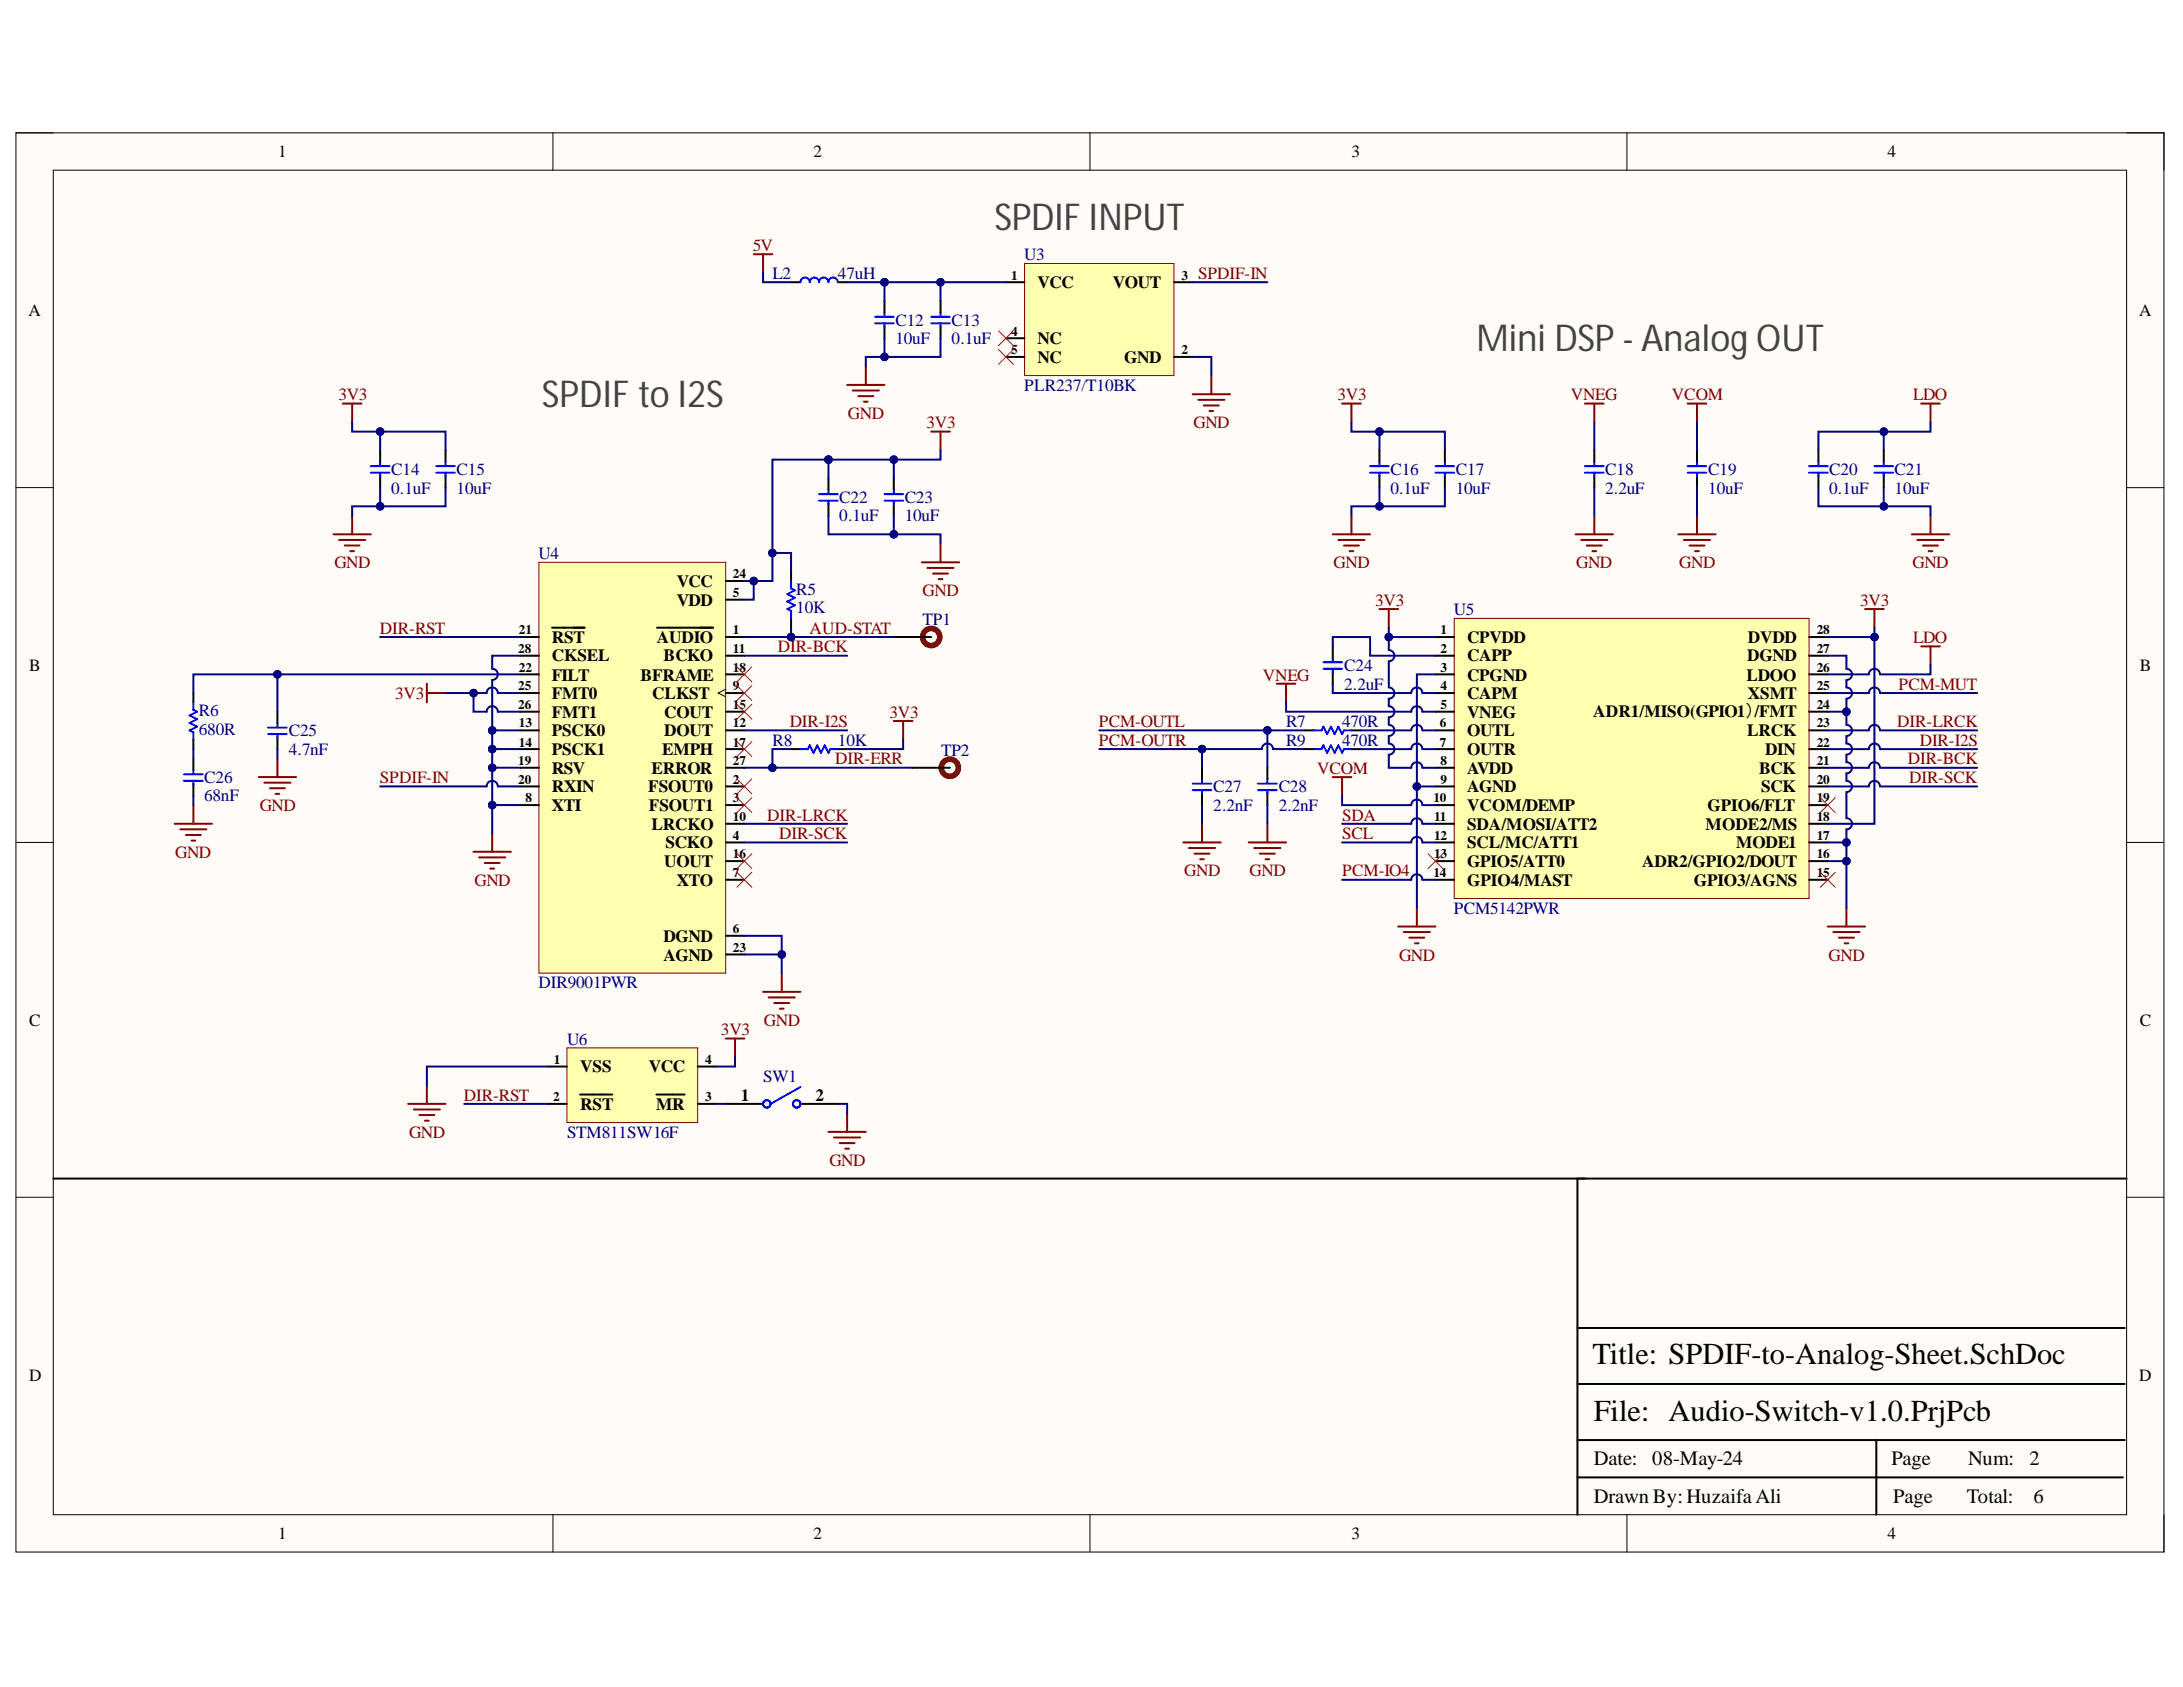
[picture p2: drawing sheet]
<svg xmlns="http://www.w3.org/2000/svg" width="279mm" height="216mm" viewBox="0 0 279 216" stroke-linecap="round" stroke-linejoin="round" font-family="sans-serif">
<defs><g id="words">
<g font-size="4.7" fill="#434343">
<text x="127.3" y="29.4">SPDIF INPUT</text>
<text x="189" y="44.9">Mini DSP -AnalogOUT</text>
<text x="69.4" y="52.1">SPDIF toI2S</text>
</g>
<g font-size="3.9">
<text x="203.8" y="174.6">Title: SPDIF-to-Analog-Sheet.SchDoc</text>
<text x="204" y="181.8">File: Audio-Switch-v1.0.PrjPcb</text>
</g>
<g font-size="2.6">
<text x="204" y="187.6">Date:</text>
<text x="211.5" y="187.6">08-May-24</text>
<text x="242.1" y="187.6">Page</text>
<text x="251.9" y="187.6">Num:</text>
<text x="259.7" y="187.6">2</text>
<text x="204" y="192.4">Drawn By: HuzaifaAli</text>
<text x="242.3" y="192.4">Page</text>
<text x="251.7" y="192.4">Total:</text>
<text x="260.3" y="192.4">6</text>
</g>
<g font-size="2.2">
<text x="35.6" y="20.1">1</text>
<text x="104.1" y="20.1">2</text>
<text x="173" y="20.1">3</text>
<text x="241.6" y="20.1">4</text>
<text x="3.6" y="40.4">A</text>
<text x="132.8" y="36.9">VCC</text>
<text x="142.4" y="36.9">VOUT</text>
<text x="273.8" y="40.4">A</text>
<text x="132.8" y="44.1">NC</text>
<text x="132.8" y="46.4">NC</text>
<text x="143.9" y="46.4">GND</text>
<text x="86.6" y="75.1">VCC</text>
<text x="86.6" y="77.5">VDD</text>
<text x="70.6" y="82.3">RST</text>
<text x="84.1" y="82.3">AUDIO</text>
<text x="187.8" y="82.3">CPVDD</text>
<text x="223.7" y="82.3">DVDD</text>
<text x="3.7" y="85.8">B</text>
<text x="70.6" y="84.6">CKSEL</text>
<text x="70.6" y="87.1">FILT</text>
<text x="70.6" y="89.5">FMT0</text>
<text x="82" y="87.1">BFRAME</text>
<text x="83.5" y="89.5">CLKST</text>
<text x="84.9" y="84.6">BCKO</text>
<text x="187.8" y="84.6">CAPP</text>
<text x="187.8" y="87.1">CPGND</text>
<text x="187.8" y="89.5">CAPM</text>
<text x="223.5" y="87.1">LDOO</text>
<text x="223.6" y="84.6">DGND</text>
<text x="223.7" y="89.5">XSMT</text>
<text x="273.9" y="85.8">B</text>
<text x="70.6" y="91.8">FMT1</text>
<text x="70.6" y="94.2">PSCK0</text>
<text x="85" y="91.8">COUT</text>
<text x="85" y="94.2">DOUT</text>
<text x="187.8" y="91.8">VNEG</text>
<text x="187.8" y="94.2">OUTL</text>
<text x="203.9" y="91.8">ADR1/MISO(GPIO1）/FMT</text>
<text x="223.6" y="94.2">LRCK</text>
<text x="70.6" y="96.7">PSCK1</text>
<text x="70.6" y="99">RSV</text>
<text x="70.6" y="101.4">RXIN</text>
<text x="83" y="101.4">FSOUT0</text>
<text x="83.4" y="99">ERROR</text>
<text x="84.8" y="96.7">EMPH</text>
<text x="187.8" y="96.7">OUTR</text>
<text x="187.8" y="99">AVDD</text>
<text x="187.8" y="101.4">AGND</text>
<text x="225.2" y="99">BCK</text>
<text x="225.4" y="101.4">SCK</text>
<text x="225.9" y="96.7">DIN</text>
<text x="70.6" y="103.8">XTI</text>
<text x="83.1" y="103.8">FSOUT1</text>
<text x="83.4" y="106.2">LRCKO</text>
<text x="187.8" y="103.8">VCOM/DEMP</text>
<text x="187.8" y="106.2">SDA/MOSI/ATT2</text>
<text x="218.3" y="106.2">MODE2/MS</text>
<text x="218.6" y="103.8">GPIO6/FLT</text>
<text x="85" y="110.9">UOUT</text>
<text x="85.2" y="108.6">SCKO</text>
<text x="86.6" y="113.4">XTO</text>
<text x="187.8" y="108.6">SCL/MC/ATT1</text>
<text x="187.8" y="110.9">GPIO5/ATT0</text>
<text x="187.8" y="113.4">GPIO4/MAST</text>
<text x="210.2" y="110.9">ADR2/GPIO2/DOUT</text>
<text x="216.8" y="113.4">GPIO3/AGNS</text>
<text x="222.2" y="108.6">MODE1</text>
<text x="84.9" y="120.5">DGND</text>
<text x="84.9" y="123">AGND</text>
<text x="3.7" y="131.3">C</text>
<text x="273.9" y="131.3">C</text>
<text x="74.3" y="137.2">VSS</text>
<text x="83.1" y="137.2">VCC</text>
<text x="74.3" y="142.1">RST</text>
<text x="84" y="142.1">MR</text>
<text x="94.8" y="140.9">1</text>
<text x="104.4" y="140.9">2</text>
<text x="3.7" y="176.7">D</text>
<text x="273.8" y="176.7">D</text>
<text x="35.6" y="197">1</text>
<text x="104.1" y="197">2</text>
<text x="173" y="197">3</text>
<text x="241.6" y="197">4</text>
</g>
<g font-size="2.2" fill="#800000">
<text x="96.3" y="32.1">5V</text>
<text x="153.3" y="35.7">SPDIF-IN</text>
<text x="43.3" y="51.2">3V3</text>
<text x="108.5" y="53.6">GND</text>
<text x="171.2" y="51.2">3V3</text>
<text x="201" y="51.2">VNEG</text>
<text x="214" y="51.2">VCOM</text>
<text x="244.9" y="51.2">LDO</text>
<text x="118.6" y="54.8">3V3</text>
<text x="152.8" y="54.8">GND</text>
<text x="42.8" y="72.7">GND</text>
<text x="118.1" y="76.3">GND</text>
<text x="170.7" y="72.7">GND</text>
<text x="176" y="77.5">3V3</text>
<text x="201.7" y="72.7">GND</text>
<text x="214.9" y="72.7">GND</text>
<text x="238.1" y="77.5">3V3</text>
<text x="244.8" y="72.7">GND</text>
<text x="48.6" y="81.1">DIR-RST</text>
<text x="99.6" y="83.5">DIR-BCK</text>
<text x="103.6" y="81.1">AUD-STAT</text>
<text x="244.9" y="82.3">LDO</text>
<text x="50.6" y="89.5">3V3</text>
<text x="161.6" y="87.1">VNEG</text>
<text x="243" y="88.3">PCM-MUT</text>
<text x="101.1" y="93">DIR-I2S</text>
<text x="113.8" y="91.8">3V3</text>
<text x="140.7" y="93">PCM-OUTL</text>
<text x="140.7" y="95.5">PCM-OUTR</text>
<text x="242.8" y="93">DIR-LRCK</text>
<text x="245.7" y="95.5">DIR-I2S</text>
<text x="48.6" y="100.2">SPDIF-IN</text>
<text x="106.9" y="97.8">DIR-ERR</text>
<text x="168.6" y="99">VCOM</text>
<text x="244.2" y="97.8">DIR-BCK</text>
<text x="244.4" y="100.2">DIR-SCK</text>
<text x="33.2" y="103.8">GND</text>
<text x="98.2" y="105">DIR-LRCK</text>
<text x="99.7" y="107.4">DIR-SCK</text>
<text x="171.8" y="105">SDA</text>
<text x="171.8" y="107.4">SCL</text>
<text x="22.4" y="109.8">GND</text>
<text x="60.7" y="113.4">GND</text>
<text x="151.6" y="112.1">GND</text>
<text x="159.9" y="112.1">GND</text>
<text x="171.8" y="112.1">PCM-IO4</text>
<text x="179.1" y="123">GND</text>
<text x="234" y="123">GND</text>
<text x="97.8" y="131.3">GND</text>
<text x="92.3" y="132.5">3V3</text>
<text x="59.4" y="140.9">DIR-RST</text>
<text x="52.4" y="145.6">GND</text>
<text x="106.1" y="149.2">GND</text>
</g>
<g font-size="2.2" fill="#000080">
<text x="98.9" y="35.7">L2</text>
<text x="107.2" y="35.7">47uH</text>
<text x="131.1" y="33.3">U3</text>
<text x="114.6" y="41.7">C12</text>
<text x="121.8" y="41.7">C13</text>
<text x="114.6" y="44.1">10uF</text>
<text x="121.8" y="44.1">0.1uF</text>
<text x="131.1" y="50.1">PLR237/T10BK</text>
<text x="50.1" y="60.8">C14</text>
<text x="50.1" y="63.2">0.1uF</text>
<text x="58.4" y="60.8">C15</text>
<text x="58.4" y="63.2">10uF</text>
<text x="107.4" y="64.4">C22</text>
<text x="115.8" y="64.4">C23</text>
<text x="178" y="60.8">C16</text>
<text x="178" y="63.2">0.1uF</text>
<text x="186.3" y="60.8">C17</text>
<text x="186.3" y="63.2">10uF</text>
<text x="205.4" y="60.8">C18</text>
<text x="205.4" y="63.2">2.2uF</text>
<text x="218.6" y="60.8">C19</text>
<text x="218.6" y="63.2">10uF</text>
<text x="234.1" y="60.8">C20</text>
<text x="234.1" y="63.2">0.1uF</text>
<text x="242.5" y="60.8">C21</text>
<text x="242.5" y="63.2">10uF</text>
<text x="68.9" y="71.5">U4</text>
<text x="107.4" y="66.7">0.1uF</text>
<text x="115.8" y="66.7">10uF</text>
<text x="101.9" y="76.1">R5</text>
<text x="101.9" y="78.5">10K</text>
<text x="118.1" y="80">TP1</text>
<text x="186.1" y="78.7">U5</text>
<text x="172" y="85.8">C24</text>
<text x="172" y="88.3">2.2uF</text>
<text x="25.5" y="91.6">R6</text>
<text x="25.5" y="94">680R</text>
<text x="37" y="94.2">C25</text>
<text x="98.9" y="95.5">R8</text>
<text x="107.2" y="95.5">10K</text>
<text x="164.6" y="93">R7</text>
<text x="164.6" y="95.5">R9</text>
<text x="171.8" y="93">470R</text>
<text x="171.8" y="95.5">470R</text>
<text x="26.1" y="100.2">C26</text>
<text x="37" y="96.7">4.7nF</text>
<text x="120.4" y="96.7">TP2</text>
<text x="155.3" y="101.4">C27</text>
<text x="163.7" y="101.4">C28</text>
<text x="26.1" y="102.6">68nF</text>
<text x="155.3" y="103.8">2.2nF</text>
<text x="163.7" y="103.8">2.2nF</text>
<text x="186.1" y="116.9">PCM5142PWR</text>
<text x="68.9" y="126.5">DIR9001PWR</text>
<text x="72.6" y="133.7">U6</text>
<text x="97.7" y="138.4">SW1</text>
<text x="72.6" y="145.6">STM811SW16F</text>
</g>
<g font-size="1.7">
<text x="129.4" y="35.8">1</text>
<text x="151.2" y="35.8">3</text>
<text x="129.4" y="43">4</text>
<text x="129.4" y="45.3">5</text>
<text x="151.2" y="45.3">2</text>
<text x="93.8" y="74">24</text>
<text x="93.8" y="76.4">5</text>
<text x="66.3" y="83.5">28</text>
<text x="66.4" y="81.2">21</text>
<text x="93.8" y="81.2">1</text>
<text x="93.8" y="83.5">11</text>
<text x="184.4" y="81.2">1</text>
<text x="184.4" y="83.5">2</text>
<text x="232.5" y="83.5">27</text>
<text x="232.5" y="81.2">28</text>
<text x="66.3" y="88.4">25</text>
<text x="66.4" y="86">22</text>
<text x="93.8" y="86">18</text>
<text x="93.8" y="88.4">9</text>
<text x="184.4" y="86">3</text>
<text x="184.4" y="88.4">4</text>
<text x="232.5" y="88.4">25</text>
<text x="232.5" y="86">26</text>
<text x="66.3" y="90.7">26</text>
<text x="66.4" y="93.1">13</text>
<text x="66.4" y="95.6">14</text>
<text x="93.8" y="90.7">15</text>
<text x="93.8" y="93.1">12</text>
<text x="93.8" y="95.6">17</text>
<text x="184.3" y="93.1">6</text>
<text x="184.3" y="95.6">7</text>
<text x="184.4" y="90.7">5</text>
<text x="232.5" y="95.6">22</text>
<text x="232.5" y="93.1">23</text>
<text x="232.5" y="90.7">24</text>
<text x="66.3" y="97.9">19</text>
<text x="66.3" y="100.3">20</text>
<text x="93.8" y="97.9">27</text>
<text x="93.8" y="100.3">2</text>
<text x="184.4" y="97.9">8</text>
<text x="184.4" y="100.3">9</text>
<text x="232.5" y="100.3">20</text>
<text x="232.5" y="97.9">21</text>
<text x="67.2" y="102.7">8</text>
<text x="93.8" y="102.7">3</text>
<text x="93.8" y="105.1">10</text>
<text x="93.8" y="107.5">4</text>
<text x="183.5" y="102.7">10</text>
<text x="183.5" y="105.1">11</text>
<text x="183.5" y="107.5">12</text>
<text x="232.5" y="107.5">17</text>
<text x="232.5" y="105.1">18</text>
<text x="232.5" y="102.7">19</text>
<text x="93.8" y="109.8">16</text>
<text x="93.8" y="112.2">7</text>
<text x="183.5" y="112.2">14</text>
<text x="183.5" y="109.8">13</text>
<text x="232.5" y="112.2">15</text>
<text x="232.5" y="109.8">16</text>
<text x="93.8" y="119.4">6</text>
<text x="93.8" y="121.9">23</text>
<text x="70.9" y="136.1">1</text>
<text x="90.2" y="136.1">4</text>
<text x="70.8" y="141">2</text>
<text x="90.2" y="141">3</text>
</g>
</g></defs>
<path d="M2 17h275v181.6h-275z" fill-rule="evenodd" fill="#fffcf8"/>
<path d="M2 17h275v181.6h-275z" fill="none" stroke="#000" stroke-width=".13"/>
<path d="M6.8 21.8h265.4v172.1h-265.4z" fill-rule="evenodd" fill="#fffcf8"/>
<g fill="none" stroke="#000" stroke-width=".13">
<path d="M2 17h4.8M70.8 17v4.8M139.5 17v4.8M208.2 17v4.8M272.2 17h4.8v4.8M6.8 21.8h265.4v172.1h-265.4zM2 62.4h4.8M272.2 62.4h4.8M2 107.8h4.8M272.2 107.8h4.8M2 153.2h4.8M272.2 153.2h4.8"/>
<path d="M70.8 193.9v4.7M139.5 193.9v4.7M208.2 193.9v4.7M277 193.9v4.7"/>
</g>
<path d="M6.8 150.8h265.4M201.9 150.8v43.1M201.9 177.1h70M201.9 170h70M201.9 189.1h69.8M201.9 184.3h70M240.1 184.3v9.6" fill="none" stroke="#000" stroke-width=".25"/>
<path d="M69 72h23.9v52.5h-23.9z" fill-rule="evenodd" fill="#ffffb0"/>
<path d="M69 72h23.9v52.5h-23.9z" fill="none" stroke="#800000" stroke-width=".13"/>
<g fill="none" stroke="#000" stroke-width=".25">
<path d="M92.9 74.4h2.4M92.9 76.7h2.4M66.6 81.5h2.4M66.6 83.9h2.4M66.6 86.3h2.4M66.6 88.7h2.4M66.6 91.1h2.4M66.6 93.5h2.4M66.6 95.9h2.4M66.6 98.3h2.4M70.7 80.3h4.1M84.1 80.3h7.2"/>
<path d="M92.9 81.5h2.4M92.9 83.9h2.4M92.9 86.3h2.4M92.9 88.7h2.4M92.9 91.1h2.4M92.9 93.5h2.4M92.9 95.9h2.4M92.9 98.3h2.4M66.6 100.6h2.4M66.6 103h2.4M92.9 100.6h2.4M92.9 103h2.4"/>
<path d="M92.9 105.4h2.4M92.9 107.8h2.4M92.9 110.2h2.4M92.9 112.6h2.4M92.9 119.8h2.4M92.9 122.2h2.4"/>
</g>
<path d="M92.9 88.2l-1 .5 1 .5" fill="none" stroke="#000" stroke-width=".13"/>
<path d="M186.1 79.1h45.4v35.9h-45.4z" fill-rule="evenodd" fill="#ffffb0"/>
<path d="M186.1 79.1h45.4v35.9h-45.4z" fill="none" stroke="#800000" stroke-width=".13"/>
<g fill="none" stroke="#000" stroke-width=".25">
<path d="M101.2 73.2v1.2M101.2 79.1v1.2M106 61.2v1.4M106 64.4v1.6M114.4 61.2v1.4M114.4 64.4v1.6M24.8 88.7v1.2M24.8 94.7v1.2M24.8 97.1v1.4M35.5 91.1v1.4M35.5 94.3v1.6M101.2 95.9h1.2"/>
<path d="M107.2 95.9h1.2M114.4 81.5h4.8M116.8 98.3h4.8M183.7 81.5h2.4M183.7 83.9h2.4M183.7 86.3h2.4M183.7 88.7h2.4M183.7 91.1h2.4M183.7 93.5h2.4M183.7 95.9h2.4M183.7 98.3h2.4M231.5 81.5h2.4"/>
<path d="M231.5 83.9h2.4M231.5 86.3h2.4M231.5 88.7h2.4M231.5 91.1h2.4M231.5 93.5h2.4M231.5 95.9h2.4M231.5 98.3h2.4M24.8 100.3v1.5M183.7 100.6h2.4M183.7 103h2.4M183.7 105.4h2.4M183.7 107.8h2.4"/>
<path d="M183.7 110.2h2.4M183.7 112.6h2.4M231.5 100.6h2.4M231.5 103h2.4M231.5 105.4h2.4M231.5 107.8h2.4M231.5 110.2h2.4M231.5 112.6h2.4"/>
</g>
<g fill="none" stroke="#5b0f00" stroke-width=".68">
<circle cx="119.2" cy="81.5" r="1.1"/>
<circle cx="121.6" cy="98.3" r="1.1"/>
</g>
<g fill="none" stroke="#00f" stroke-width=".25">
<path d="M101.2 74.4v.9l.5 .3-.9 .4 .9 .5-.9 .5 .9 .5-.9 .4 .4 .3v.9M104.8 64.1h2.4M104.8 63.2h2.4M106 62.6v.5M106 64.1v.5M113.2 64.1h2.4M113.2 63.2h2.4M114.4 62.6v.5M114.4 64.1v.5M23.6 99.9h2.3M23.6 99.1h2.3M24.8 89.9v.9l.4 .3-.9 .5 .9 .4-.9 .5 .9 .5-.9 .5 .5 .2v1"/>
<path d="M24.8 98.5v.5M24.8 99.9v.5M34.3 94h2.4M34.3 93.1h2.4M35.5 92.5v.5M35.5 94v.4M102.4 95.9h1l.2-.5 .5 .9 .5-.9 .5 .9 .5-.9 .4 .9 .3-.4h.9"/>
</g>
<g fill="none" stroke="#800000" stroke-width=".25">
<path d="M119.2 55.2h2.4M120.4 55.2v2.4M118 72h4.8M118.7 72.7h3.3M119.4 73.4h1.9M120.1 74.1h.5M120.4 69.6v2.4M33.1 99.4h4.8M35.5 97.1v2.3M54.6 87.5v2.4M54.6 88.7h2.4M114.4 92.3h2.4"/>
<path d="M115.6 92.3v2.4M22.4 105.4h4.7M23.1 106.1h3.3M23.8 106.9h1.9M24.5 107.6h.5M24.8 103v2.4M33.8 100.2h3.4M34.6 100.9h1.9M35.3 101.6h.4M60.6 109h4.8M61.3 109.7h3.4M62 110.4h2"/>
<path d="M62.8 111.2h.4M63 106.6v2.4M97.7 126.9h4.7M98.4 127.6h3.3M99.1 128.4h1.9M99.8 129.1h.5M100.1 124.5v2.4"/>
</g>
<g fill="none" stroke="#f00" stroke-width=".13">
<path d="M94.3 99.7l1.9 1.9M94.3 87.7l1.9 2M94.3 90.1l1.9 1.9M94.3 94.9l1.9 1.9M94.3 85.4l1.9 1.9M96.2 99.7l-1.9 1.9M96.2 87.7l-1.9 2M96.2 90.1l-1.9 1.9M96.2 94.9l-1.9 1.9M96.2 85.4l-1.9 1.9M94.3 102.1l1.9 1.9M94.3 111.6l1.9 1.9"/>
<path d="M94.3 109.2l1.9 2M96.2 102.1l-1.9 1.9M96.2 111.6l-1.9 1.9M96.2 109.2l-1.9 2"/>
</g>
<path d="M131.1 33.7h19.2v14.4h-19.2z" fill-rule="evenodd" fill="#ffffb0"/>
<path d="M131.1 33.7h19.2v14.4h-19.2z" fill="none" stroke="#800000" stroke-width=".13"/>
<g fill="none" stroke="#000" stroke-width=".25">
<path d="M113.2 38.5v1.4M120.4 38.5v1.4M128.7 36.1h2.4M150.3 36.1h2.3M48.7 57.6v1.5M57 57.6v1.5M113.2 41.7v1.6M120.4 41.7v1.6M128.7 45.7h2.4M128.7 43.3h2.4M150.3 45.7h2.3M176.6 57.6v1.5"/>
<path d="M184.9 57.6v1.5M204.1 57.6v1.5M217.2 57.6v1.5M232.7 57.6v1.5M241.1 57.6v1.5M48.7 60.9v1.5M57 60.9v1.5M176.6 60.9v1.5M184.9 60.9v1.5M204.1 60.9v1.5M217.2 60.9v1.5M232.7 60.9v1.5"/>
<path d="M241.1 60.9v1.5M153.8 98.3v1.4M162.2 98.3v1.4M167 93.5h1.2M167 95.9h1.2M170.6 82.7v1.5M170.6 85.9v1.6M173 93.5h1.2M173 95.9h1.2M153.8 101.5v1.5M162.2 101.5v1.5"/>
</g>
<g fill="none" stroke="#800000" stroke-width=".25">
<path d="M96.5 32.5h2.4M97.7 32.5v2.4M43.9 51.6h2.4M45.1 51.6v2.4M108.4 49.3h4.8M109.1 50h3.4M109.9 50.7h1.9M110.6 51.4h.4M110.8 46.9v2.4M152.6 50.5h4.8M153.4 51.2h3.3M154.1 51.9h1.9"/>
<path d="M154.8 52.6h.5M155 48.1v2.4M171.8 51.6h2.4M173 51.6v2.4M202.9 51.6h2.3M204.1 51.6v2.4M216 51.6h2.4M217.2 51.6v2.4M245.9 51.6h2.4M247.1 51.6v2.4M42.7 68.4h4.8M43.4 69.1h3.3"/>
<path d="M44.1 69.8h1.9M44.8 70.5h.5M45.1 66v2.4M170.6 68.4h4.8M171.3 69.1h3.3M172 69.8h1.9M172.7 70.5h.5M173 66v2.4M176.6 77.9h2.3M177.7 77.9v2.4M201.7 68.4h4.7M202.4 69.1h3.3"/>
<path d="M203.1 69.8h1.9M203.8 70.5h.5M204.1 66v2.4M214.8 68.4h4.8M215.5 69.1h3.4M216.2 69.8h2M217 70.5h.4M217.2 66v2.4M238.7 77.9h2.4M239.9 77.9v2.4M244.7 68.4h4.8M245.4 69.1h3.4"/>
<path d="M246.1 69.8h1.9M246.8 70.5h.5M247.1 66v2.4M163.4 87.5h2.4M164.6 87.5v2.4M170.6 99.5h2.4M171.8 99.4v2.4M245.9 82.7h2.4M247.1 82.7v2.4M151.5 107.8h4.7M152.2 108.5h3.3M152.9 109.2h1.9"/>
<path d="M153.6 110h.5M153.8 105.4v2.4M159.8 107.8h4.8M160.5 108.5h3.4M161.3 109.2h1.9M162 110h.4M162.2 105.4v2.4M178.9 118.6h4.8M179.7 119.3h3.3M181.3 116.2v2.4M233.9 118.6h4.8M234.6 119.3h3.4"/>
<path d="M236.3 116.2v2.4M180.4 120h1.9M181.1 120.7h.5M235.4 120h1.9M236.1 120.7h.5"/>
</g>
<g fill="none" stroke="#00f" stroke-width=".25">
<path d="M113.2 39.9v.5M120.4 39.9v.5M47.5 59.7h2.4M48.7 59.1v.4M55.8 59.7h2.4M57 59.1v.4M112 41.4h2.4M112 40.5h2.4M113.2 41.4v.5M119.2 41.4h2.4M119.2 40.5h2.4M120.4 41.4v.5"/>
<path d="M175.4 59.7h2.3M176.6 59.1v.4M183.7 59.7h2.4M184.9 59.1v.4M202.9 59.7h2.3M204.1 59.1v.4M216 59.7h2.4M217.2 59.1v.4M231.5 59.7h2.4M232.7 59.1v.4M239.9 59.7h2.4M241.1 59.1v.4"/>
<path d="M47.5 60.5h2.4M48.7 60.5v.5M55.8 60.5h2.4M57 60.5v.5M175.4 60.5h2.3M176.6 60.5v.5M183.7 60.5h2.4M184.9 60.5v.5M202.9 60.5h2.3M204.1 60.5v.5M216 60.5h2.4M217.2 60.5v.5"/>
<path d="M231.5 60.5h2.4M232.7 60.5v.5M239.9 60.5h2.4M241.1 60.5v.5M153.8 99.7v.5M162.2 99.7v.5M168.2 93.5h.9l.3-.5 .5 1 .4-1 .5 1 .5-1 .5 1 .2-.5h1M168.2 95.9h.9l.3-.5 .5 .9 .4-.9 .5 .9 .5-.9 .5 .9 .2-.4h1M169.4 85.6h2.4M169.4 84.8h2.4M170.6 84.2v.4M170.6 85.6v.5"/>
<path d="M152.6 101.1h2.4M152.6 100.3h2.4M153.8 101.1v.5M161 101.1h2.4M161 100.3h2.4M162.2 101.1v.5"/>
</g>
<path d="M127.8 42.3l1.9 1.9M127.8 44.7l1.9 1.9M129.7 42.3l-1.9 1.9M129.7 44.7l-1.9 1.9M182.8 109.3l1.9 1.9M184.7 109.3l-1.9 1.9M233 111.6l1.9 2M233 102.1l1.9 1.9M234.9 111.6l-1.9 2M234.9 102.1l-1.9 1.9" fill="none" stroke="#f00" stroke-width=".13"/>
<path d="M72.6 134.1h16.7v9.6h-16.7z" fill-rule="evenodd" fill="#ffffb0"/>
<path d="M72.6 134.1h16.7v9.6h-16.7z" fill="none" stroke="#800000" stroke-width=".13"/>
<path d="M101.2 36.1h1.2M107.2 36.1h1.2M70.2 136.5h2.4M89.3 136.5h2.4M70.2 141.3h2.4M74.2 140.1h4.2M84 140.1h3.6M89.3 141.3h2.4M92.9 141.3h4.8M102.4 141.3h4.8" fill="none" stroke="#000" stroke-width=".25"/>
<path d="M54.6 138.9v2.4M92.9 132.9h2.4M94.1 132.9v2.4M52.2 141.3h4.8M53 142h3.3M53.7 142.7h1.9M54.4 143.4h.5M106 144.9h4.8M106.7 145.6h3.4M107.5 146.3h1.9M108.2 147h.5M108.4 142.5v2.4" fill="none" stroke="#800000" stroke-width=".25"/>
<g fill="none" stroke="#00f" stroke-width=".25">
<path d="M102.4 36.1a.6 .6 0 0 1 .6-.6 .6 .6 0 0 1 .6 .6 .6 .6 0 0 1 .6-.6 .6 .6 0 0 1 .6 .6 .6 .6 0 0 1 .6-.6 .6 .6 0 0 1 .6 .6 .6 .6 0 0 1 .6-.6 .6 .6 0 0 1 .6 .6M102.4 139.1l-3.8 2.2"/>
<circle cx="98.1" cy="141.3" r=".48"/>
<circle cx="102" cy="141.3" r=".48"/>
</g>
<path d="M96.5 74.4v2.3h-1.2" fill="none" stroke="#000080" stroke-width=".25"/>
<circle cx="96.5" cy="74.4" r=".48" fill="#000080"/>
<circle cx="96.5" cy="74.4" r=".48" fill="none" stroke="#000080" stroke-width=".13"/>
<path d="M106 66v2.4h14.4v1.2" fill="none" stroke="#000080" stroke-width=".25"/>
<circle cx="114.4" cy="68.4" r=".48" fill="#000080"/>
<circle cx="114.4" cy="68.4" r=".48" fill="none" stroke="#000080" stroke-width=".13"/>
<path d="M114.4 66v2.4" fill="none" stroke="#000080" stroke-width=".25"/>
<circle cx="114.4" cy="68.4" r=".48" fill="#000080"/>
<circle cx="114.4" cy="68.4" r=".48" fill="none" stroke="#000080" stroke-width=".13"/>
<path d="M106 58.8v2.4" fill="none" stroke="#000080" stroke-width=".25"/>
<circle cx="106" cy="58.8" r=".48" fill="#000080"/>
<circle cx="106" cy="58.8" r=".48" fill="none" stroke="#000080" stroke-width=".13"/>
<path d="M120.4 57.6v1.2h-6" fill="none" stroke="#000080" stroke-width=".25"/>
<circle cx="114.4" cy="58.8" r=".48" fill="#000080"/>
<circle cx="114.4" cy="58.8" r=".48" fill="none" stroke="#000080" stroke-width=".13"/>
<path d="M101.2 80.3v1.2" fill="none" stroke="#000080" stroke-width=".25"/>
<circle cx="101.3" cy="81.5" r=".48" fill="#000080"/>
<circle cx="101.3" cy="81.5" r=".48" fill="none" stroke="#000080" stroke-width=".13"/>
<path d="M95.3 81.5h19.1" fill="none" stroke="#000080" stroke-width=".25"/>
<circle cx="101.3" cy="81.5" r=".48" fill="#000080"/>
<circle cx="101.3" cy="81.5" r=".48" fill="none" stroke="#000080" stroke-width=".13"/>
<path d="M98.9 70.8h2.3v2.4" fill="none" stroke="#000080" stroke-width=".25"/>
<circle cx="98.9" cy="70.8" r=".48" fill="#000080"/>
<circle cx="98.9" cy="70.8" r=".48" fill="none" stroke="#000080" stroke-width=".13"/>
<path d="M95.3 107.8h13.1M95.3 122.2h4.8" fill="none" stroke="#000080" stroke-width=".25"/>
<circle cx="100.1" cy="122.2" r=".48" fill="#000080"/>
<circle cx="100.1" cy="122.2" r=".48" fill="none" stroke="#000080" stroke-width=".13"/>
<path d="M66.6 103h-3.6v3.6" fill="none" stroke="#000080" stroke-width=".25"/>
<circle cx="63" cy="103" r=".48" fill="#000080"/>
<circle cx="63" cy="103" r=".48" fill="none" stroke="#000080" stroke-width=".13"/>
<path d="M66.6 93.5h-3.6v9.5M95.3 83.9h13.1M95.3 93.5h13.1M95.3 105.4h13.1" fill="none" stroke="#000080" stroke-width=".25"/>
<circle cx="63" cy="93.5" r=".48" fill="#000080"/>
<circle cx="63" cy="93.5" r=".48" fill="none" stroke="#000080" stroke-width=".13"/>
<circle cx="63" cy="95.9" r=".48" fill="#000080"/>
<circle cx="63" cy="95.9" r=".48" fill="none" stroke="#000080" stroke-width=".13"/>
<circle cx="63" cy="98.3" r=".48" fill="#000080"/>
<circle cx="63" cy="98.3" r=".48" fill="none" stroke="#000080" stroke-width=".13"/>
<circle cx="63" cy="103" r=".48" fill="#000080"/>
<circle cx="63" cy="103" r=".48" fill="none" stroke="#000080" stroke-width=".13"/>
<path d="M63 95.9h3.6" fill="none" stroke="#000080" stroke-width=".25"/>
<circle cx="63" cy="95.9" r=".48" fill="#000080"/>
<circle cx="63" cy="95.9" r=".48" fill="none" stroke="#000080" stroke-width=".13"/>
<path d="M63 98.3h3.6" fill="none" stroke="#000080" stroke-width=".25"/>
<circle cx="63" cy="98.3" r=".48" fill="#000080"/>
<circle cx="63" cy="98.3" r=".48" fill="none" stroke="#000080" stroke-width=".13"/>
<path d="M24.8 95.9v1.2M35.5 95.9v1.2M48.7 81.5h17.9M66.6 86.3h-41.8v2.4M24.8 101.8v1.2M48.7 100.6h13.6a.72 .72 0 0 1 .7-.7 .72 .72 0 0 1 .7 .7h2.9" fill="none" stroke="#000080" stroke-width=".25"/>
<circle cx="35.5" cy="86.3" r=".48" fill="#000080"/>
<circle cx="35.5" cy="86.3" r=".48" fill="none" stroke="#000080" stroke-width=".13"/>
<path d="M35.5 86.3v4.8" fill="none" stroke="#000080" stroke-width=".25"/>
<circle cx="35.5" cy="86.3" r=".48" fill="#000080"/>
<circle cx="35.5" cy="86.3" r=".48" fill="none" stroke="#000080" stroke-width=".13"/>
<path d="M101.2 95.9h-2.3v2.4M115.6 94.7v1.2h-7.2" fill="none" stroke="#000080" stroke-width=".25"/>
<circle cx="98.9" cy="98.3" r=".48" fill="#000080"/>
<circle cx="98.9" cy="98.3" r=".48" fill="none" stroke="#000080" stroke-width=".13"/>
<path d="M95.3 98.3h21.5" fill="none" stroke="#000080" stroke-width=".25"/>
<circle cx="98.9" cy="98.3" r=".48" fill="#000080"/>
<circle cx="98.9" cy="98.3" r=".48" fill="none" stroke="#000080" stroke-width=".13"/>
<path d="M66.6 83.9h-3.6v1.7a.72 .72 0 0 1 .7 .7 .72 .72 0 0 1-.7 .7v6.5" fill="none" stroke="#000080" stroke-width=".25"/>
<circle cx="63" cy="93.5" r=".48" fill="#000080"/>
<circle cx="63" cy="93.5" r=".48" fill="none" stroke="#000080" stroke-width=".13"/>
<path d="M152.6 36.1h9.6M152.6 45.7h2.4v2.4M57 88.7h5.3a.72 .72 0 0 1 .7-.7 .72 .72 0 0 1 .7 .7h2.9" fill="none" stroke="#000080" stroke-width=".25"/>
<circle cx="60.6" cy="88.7" r=".48" fill="#000080"/>
<circle cx="60.6" cy="88.7" r=".48" fill="none" stroke="#000080" stroke-width=".13"/>
<path d="M60.6 88.7v2.4h1.7a.72 .72 0 0 1 .7-.7 .72 .72 0 0 1 .7 .7h2.9" fill="none" stroke="#000080" stroke-width=".25"/>
<circle cx="60.6" cy="88.7" r=".48" fill="#000080"/>
<circle cx="60.6" cy="88.7" r=".48" fill="none" stroke="#000080" stroke-width=".13"/>
<path d="M113.2 43.3v2.4" fill="none" stroke="#000080" stroke-width=".25"/>
<circle cx="113.2" cy="45.7" r=".48" fill="#000080"/>
<circle cx="113.2" cy="45.7" r=".48" fill="none" stroke="#000080" stroke-width=".13"/>
<path d="M113.2 36.1v2.4" fill="none" stroke="#000080" stroke-width=".25"/>
<circle cx="113.2" cy="36.1" r=".48" fill="#000080"/>
<circle cx="113.2" cy="36.1" r=".48" fill="none" stroke="#000080" stroke-width=".13"/>
<path d="M120.4 36.1v2.4" fill="none" stroke="#000080" stroke-width=".25"/>
<circle cx="120.4" cy="36.1" r=".48" fill="#000080"/>
<circle cx="120.4" cy="36.1" r=".48" fill="none" stroke="#000080" stroke-width=".13"/>
<path d="M120.4 43.3v2.4h-9.6v1.2" fill="none" stroke="#000080" stroke-width=".25"/>
<circle cx="113.2" cy="45.7" r=".48" fill="#000080"/>
<circle cx="113.2" cy="45.7" r=".48" fill="none" stroke="#000080" stroke-width=".13"/>
<path d="M173 54v1.2h3.6v2.4" fill="none" stroke="#000080" stroke-width=".25"/>
<circle cx="176.6" cy="55.2" r=".48" fill="#000080"/>
<circle cx="176.6" cy="55.2" r=".48" fill="none" stroke="#000080" stroke-width=".13"/>
<path d="M176.6 55.2h8.3v2.4" fill="none" stroke="#000080" stroke-width=".25"/>
<circle cx="176.6" cy="55.2" r=".48" fill="#000080"/>
<circle cx="176.6" cy="55.2" r=".48" fill="none" stroke="#000080" stroke-width=".13"/>
<path d="M176.6 62.4v2.4h-3.6v1.2" fill="none" stroke="#000080" stroke-width=".25"/>
<circle cx="176.6" cy="64.8" r=".48" fill="#000080"/>
<circle cx="176.6" cy="64.8" r=".48" fill="none" stroke="#000080" stroke-width=".13"/>
<path d="M184.9 62.4v2.4h-8.3" fill="none" stroke="#000080" stroke-width=".25"/>
<circle cx="176.6" cy="64.8" r=".48" fill="#000080"/>
<circle cx="176.6" cy="64.8" r=".48" fill="none" stroke="#000080" stroke-width=".13"/>
<path d="M177.7 80.3v1.2h6" fill="none" stroke="#000080" stroke-width=".25"/>
<circle cx="177.7" cy="81.5" r=".48" fill="#000080"/>
<circle cx="177.7" cy="81.5" r=".48" fill="none" stroke="#000080" stroke-width=".13"/>
<path d="M183.7 86.3h-2.4v29.9" fill="none" stroke="#000080" stroke-width=".25"/>
<circle cx="181.3" cy="100.6" r=".48" fill="#000080"/>
<circle cx="181.3" cy="100.6" r=".48" fill="none" stroke="#000080" stroke-width=".13"/>
<path d="M204.1 54v3.6M217.2 54v3.6M204.1 62.4v3.6M217.2 62.4v3.6M162.2 93.5v4.8M164.6 89.9v1.2h16a.71 .71 0 0 1 .7-.7 .71 .71 0 0 1 .8 .7h1.6M170.6 82.7v-1.2h4.8v2.4h8.3M170.6 87.5v1.2h10a.71 .71 0 0 1 .7-.7 .71 .71 0 0 1 .8 .7h1.6M174.2 93.5h6.4a.71 .71 0 0 1 .7-.7 .71 .71 0 0 1 .8 .7h1.6M174.2 95.9h6.4a.71 .71 0 0 1 .7-.7 .71 .71 0 0 1 .8 .7h1.6" fill="none" stroke="#000080" stroke-width=".25"/>
<circle cx="162.2" cy="93.5" r=".48" fill="#000080"/>
<circle cx="162.2" cy="93.5" r=".48" fill="none" stroke="#000080" stroke-width=".13"/>
<path d="M153.8 95.9v2.4" fill="none" stroke="#000080" stroke-width=".25"/>
<circle cx="153.8" cy="95.9" r=".48" fill="#000080"/>
<circle cx="153.8" cy="95.9" r=".48" fill="none" stroke="#000080" stroke-width=".13"/>
<path d="M140.7 95.9h20.8a.72 .72 0 0 1 .7-.8 .72 .72 0 0 1 .7 .8h4.1M153.8 103v2.4M162.2 103v2.4" fill="none" stroke="#000080" stroke-width=".25"/>
<circle cx="153.8" cy="95.9" r=".48" fill="#000080"/>
<circle cx="153.8" cy="95.9" r=".48" fill="none" stroke="#000080" stroke-width=".13"/>
<path d="M140.7 93.5h26.3" fill="none" stroke="#000080" stroke-width=".25"/>
<circle cx="162.2" cy="93.5" r=".48" fill="#000080"/>
<circle cx="162.2" cy="93.5" r=".48" fill="none" stroke="#000080" stroke-width=".13"/>
<path d="M177.7 81.5v1.7a.72 .72 0 0 1 .8 .7 .72 .72 0 0 1-.8 .7v3.4a.72 .72 0 0 1 .8 .7 .72 .72 0 0 1-.8 .7v1a.71 .71 0 0 1 .8 .7 .71 .71 0 0 1-.8 .7v1a.71 .71 0 0 1 .8 .7 .71 .71 0 0 1-.8 .7v1a.71 .71 0 0 1 .8 .7 .71 .71 0 0 1-.8 .7v1.7h2.9a.71 .71 0 0 1 .7-.8 .71 .71 0 0 1 .8 .8h1.6" fill="none" stroke="#000080" stroke-width=".25"/>
<circle cx="177.7" cy="81.5" r=".48" fill="#000080"/>
<circle cx="177.7" cy="81.5" r=".48" fill="none" stroke="#000080" stroke-width=".13"/>
<path d="M181.3 100.6h2.4" fill="none" stroke="#000080" stroke-width=".25"/>
<circle cx="181.3" cy="100.6" r=".48" fill="#000080"/>
<circle cx="181.3" cy="100.6" r=".48" fill="none" stroke="#000080" stroke-width=".13"/>
<path d="M171.8 101.8v1.2h8.8a.71 .71 0 0 1 .7-.7 .71 .71 0 0 1 .8 .7h1.6M171.8 105.4h8.8a.71 .71 0 0 1 .7-.7 .71 .71 0 0 1 .8 .7h1.6M171.8 107.8h8.8a.71 .71 0 0 1 .7-.7 .71 .71 0 0 1 .8 .7h1.6M171.8 112.6h8.8a.71 .71 0 0 1 .7-.7 .71 .71 0 0 1 .8 .7h1.6M233.9 110.2h2.4" fill="none" stroke="#000080" stroke-width=".25"/>
<circle cx="236.3" cy="110.2" r=".48" fill="#000080"/>
<circle cx="236.3" cy="110.2" r=".48" fill="none" stroke="#000080" stroke-width=".13"/>
<path d="M233.9 107.8h2.4v8.4" fill="none" stroke="#000080" stroke-width=".25"/>
<circle cx="236.3" cy="107.8" r=".48" fill="#000080"/>
<circle cx="236.3" cy="107.8" r=".48" fill="none" stroke="#000080" stroke-width=".13"/>
<circle cx="236.3" cy="110.2" r=".48" fill="#000080"/>
<circle cx="236.3" cy="110.2" r=".48" fill="none" stroke="#000080" stroke-width=".13"/>
<path d="M239.9 80.3v25.1h-6" fill="none" stroke="#000080" stroke-width=".25"/>
<circle cx="239.9" cy="81.5" r=".48" fill="#000080"/>
<circle cx="239.9" cy="81.5" r=".48" fill="none" stroke="#000080" stroke-width=".13"/>
<path d="M233.9 98.3h5.3a.71 .71 0 0 1 .7-.8 .71 .71 0 0 1 .7 .8h12.5M233.9 95.9h5.3a.71 .71 0 0 1 .7-.7 .71 .71 0 0 1 .7 .7h12.5M233.9 93.5h5.3a.71 .71 0 0 1 .7-.7 .71 .71 0 0 1 .7 .7h12.5M233.9 91.1h2.4v1.7a.71 .71 0 0 1 .7 .7 .71 .71 0 0 1-.7 .7v1a.71 .71 0 0 1 .7 .7 .71 .71 0 0 1-.7 .7v.9a.72 .72 0 0 1 .7 .8 .72 .72 0 0 1-.7 .7v.9a.72 .72 0 0 1 .7 .7 .72 .72 0 0 1-.7 .8v3.3a.72 .72 0 0 1 .7 .7 .72 .72 0 0 1-.7 .7v1.7M233.9 100.6h5.3a.71 .71 0 0 1 .7-.7 .71 .71 0 0 1 .7 .7h12.5" fill="none" stroke="#000080" stroke-width=".25"/>
<circle cx="236.3" cy="91.1" r=".48" fill="#000080"/>
<circle cx="236.3" cy="91.1" r=".48" fill="none" stroke="#000080" stroke-width=".13"/>
<circle cx="236.3" cy="107.8" r=".48" fill="#000080"/>
<circle cx="236.3" cy="107.8" r=".48" fill="none" stroke="#000080" stroke-width=".13"/>
<path d="M45.1 54v1.2h3.6v2.4M233.9 88.7h5.3a.71 .71 0 0 1 .7-.7 .71 .71 0 0 1 .7 .7h12.5M247.1 85.1v1.2h-6.5a.71 .71 0 0 0-.7-.7 .71 .71 0 0 0-.7 .7h-5.3" fill="none" stroke="#000080" stroke-width=".25"/>
<circle cx="48.7" cy="55.2" r=".48" fill="#000080"/>
<circle cx="48.7" cy="55.2" r=".48" fill="none" stroke="#000080" stroke-width=".13"/>
<path d="M48.7 55.2h8.3v2.4" fill="none" stroke="#000080" stroke-width=".25"/>
<circle cx="48.7" cy="55.2" r=".48" fill="#000080"/>
<circle cx="48.7" cy="55.2" r=".48" fill="none" stroke="#000080" stroke-width=".13"/>
<path d="M48.7 62.4v2.4h-3.6v1.2" fill="none" stroke="#000080" stroke-width=".25"/>
<circle cx="48.7" cy="64.8" r=".48" fill="#000080"/>
<circle cx="48.7" cy="64.8" r=".48" fill="none" stroke="#000080" stroke-width=".13"/>
<path d="M57 62.4v2.4h-8.3" fill="none" stroke="#000080" stroke-width=".25"/>
<circle cx="48.7" cy="64.8" r=".48" fill="#000080"/>
<circle cx="48.7" cy="64.8" r=".48" fill="none" stroke="#000080" stroke-width=".13"/>
<path d="M241.1 62.4v2.4" fill="none" stroke="#000080" stroke-width=".25"/>
<circle cx="241.1" cy="64.8" r=".48" fill="#000080"/>
<circle cx="241.1" cy="64.8" r=".48" fill="none" stroke="#000080" stroke-width=".13"/>
<path d="M247.1 54v1.2h-14.4v2.4" fill="none" stroke="#000080" stroke-width=".25"/>
<circle cx="241.1" cy="55.2" r=".48" fill="#000080"/>
<circle cx="241.1" cy="55.2" r=".48" fill="none" stroke="#000080" stroke-width=".13"/>
<path d="M232.7 62.4v2.4h14.4v1.2" fill="none" stroke="#000080" stroke-width=".25"/>
<circle cx="241.1" cy="64.8" r=".48" fill="#000080"/>
<circle cx="241.1" cy="64.8" r=".48" fill="none" stroke="#000080" stroke-width=".13"/>
<path d="M241.1 55.2v2.4" fill="none" stroke="#000080" stroke-width=".25"/>
<circle cx="241.1" cy="55.2" r=".48" fill="#000080"/>
<circle cx="241.1" cy="55.2" r=".48" fill="none" stroke="#000080" stroke-width=".13"/>
<path d="M233.9 83.9h2.4v1.7a.72 .72 0 0 1 .7 .7 .72 .72 0 0 1-.7 .7v1a.72 .72 0 0 1 .7 .7 .72 .72 0 0 1-.7 .7v1.7" fill="none" stroke="#000080" stroke-width=".25"/>
<circle cx="236.3" cy="91.1" r=".48" fill="#000080"/>
<circle cx="236.3" cy="91.1" r=".48" fill="none" stroke="#000080" stroke-width=".13"/>
<path d="M233.9 81.5h6" fill="none" stroke="#000080" stroke-width=".25"/>
<circle cx="239.9" cy="81.5" r=".48" fill="#000080"/>
<circle cx="239.9" cy="81.5" r=".48" fill="none" stroke="#000080" stroke-width=".13"/>
<path d="M95.3 119.8h4.8v4.7M70.2 136.5h-15.6v2.4M94.1 135.3v1.2h-2.4M59.4 141.3h10.8M91.7 141.3h1.2M107.2 141.3h1.2v1.2" fill="none" stroke="#000080" stroke-width=".25"/>
<circle cx="100.1" cy="122.2" r=".48" fill="#000080"/>
<circle cx="100.1" cy="122.2" r=".48" fill="none" stroke="#000080" stroke-width=".13"/>
<path d="M97.7 34.9v1.2h3.5M108.4 36.1h4.8" fill="none" stroke="#000080" stroke-width=".25"/>
<circle cx="113.2" cy="36.1" r=".48" fill="#000080"/>
<circle cx="113.2" cy="36.1" r=".48" fill="none" stroke="#000080" stroke-width=".13"/>
<path d="M113.2 36.1h15.5" fill="none" stroke="#000080" stroke-width=".25"/>
<circle cx="120.4" cy="36.1" r=".48" fill="#000080"/>
<circle cx="120.4" cy="36.1" r=".48" fill="none" stroke="#000080" stroke-width=".13"/>
<circle cx="113.2" cy="36.1" r=".48" fill="#000080"/>
<circle cx="113.2" cy="36.1" r=".48" fill="none" stroke="#000080" stroke-width=".13"/>
<path d="M106 58.8h8.4v2.4" fill="none" stroke="#000080" stroke-width=".25"/>
<circle cx="106" cy="58.8" r=".48" fill="#000080"/>
<circle cx="106" cy="58.8" r=".48" fill="none" stroke="#000080" stroke-width=".13"/>
<circle cx="114.4" cy="58.8" r=".48" fill="#000080"/>
<circle cx="114.4" cy="58.8" r=".48" fill="none" stroke="#000080" stroke-width=".13"/>
<path d="M106 58.8h-7.1v15.6h-3.6" fill="none" stroke="#000080" stroke-width=".25"/>
<circle cx="96.5" cy="74.4" r=".48" fill="#000080"/>
<circle cx="96.5" cy="74.4" r=".48" fill="none" stroke="#000080" stroke-width=".13"/>
<circle cx="98.9" cy="70.8" r=".48" fill="#000080"/>
<circle cx="98.9" cy="70.8" r=".48" fill="none" stroke="#000080" stroke-width=".13"/>
<circle cx="106" cy="58.8" r=".48" fill="#000080"/>
<circle cx="106" cy="58.8" r=".48" fill="none" stroke="#000080" stroke-width=".13"/>
<use href="#words"/>
</svg>
